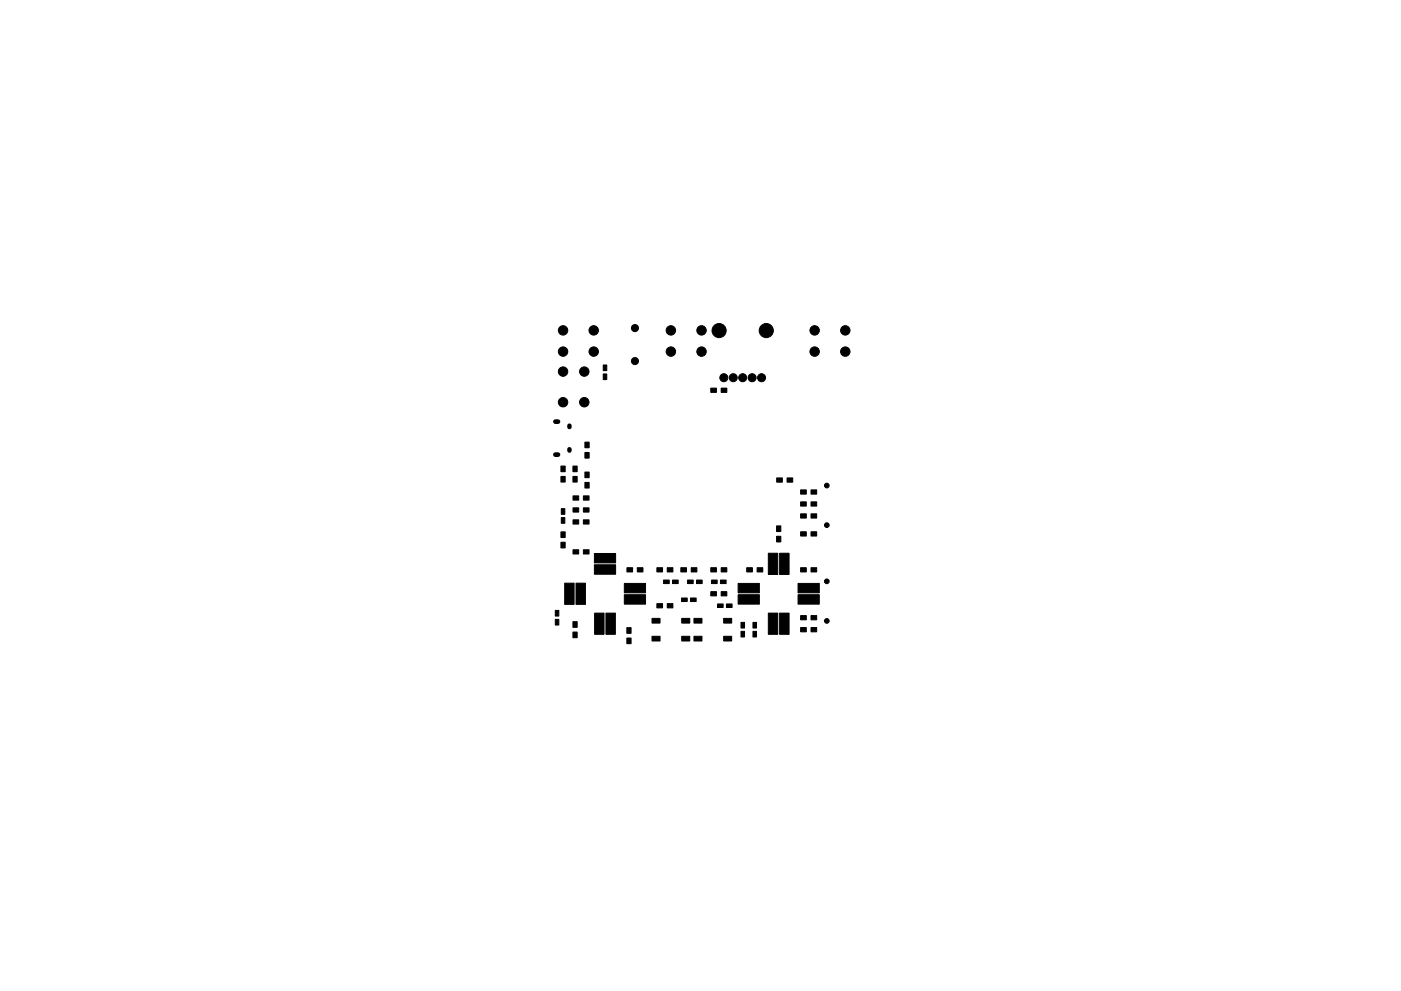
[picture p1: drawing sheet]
<svg xmlns="http://www.w3.org/2000/svg" width="297mm" height="210mm" viewBox="0 0 297 210" stroke-linecap="round" stroke-linejoin="round" font-family="sans-serif">
<g fill="#000" stroke="#000" stroke-width=".21">
<path d="M127.9 77.4h.7v1.2h-.7zM124 96h.9v1.2h-.9zM124 93.8h.9v1.2h-.9zM127.9 79.3h.7v1.2h-.7zM150.7 82.3h1.2v.9h-1.2zM152.9 82.3h1.2v.9h-1.2zM119 107.9h.8v1.2h-.8zM119 109.8h.8v1.2h-.8zM118.9 115h.9v1.2h-.9zM118.9 112.8h.9v1.2h-.9zM118.9 101.1h.9v1.2h-.9zM118.9 98.9h.9v1.2h-.9z"/>
<path d="M121.5 107.7h1.2v.9h-1.2zM121.5 110.3h1.2v.9h-1.2zM121.5 105.2h1.2v.9h-1.2zM121.5 116.6h1.2v.9h-1.2zM121.5 101.1h.9v1.2h-.9zM121.5 98.9h.9v1.2h-.9zM123.7 107.7h1.2v.9h-1.2zM123.7 110.3h1.2v.9h-1.2zM123.7 105.2h1.2v.9h-1.2zM123.7 116.6h1.2v.9h-1.2zM124 102.3h.9v1.2h-.9zM124 100.1h.9v1.2h-.9z"/>
<path d="M126 117.4h4.5v2h-4.5zM164.7 101.4h1.2v.9h-1.2zM164.6 113.8h1v1.2h-1zM164.6 111.6h1v1.2h-1zM166.9 101.4h1.2v.9h-1.2zM169.7 109h1.2v.9h-1.2zM169.7 103.9h1.2v.9h-1.2zM169.7 112.8h1.2v.9h-1.2zM169.7 106.5h1.2v.9h-1.2zM172 109h1.2v.9h-1.2zM172 103.9h1.2v.9h-1.2zM172 112.8h1.2v.9h-1.2z"/>
<path d="M172 106.5h1.2v.9h-1.2zM117.7 131.4h.8v1.2h-.8zM117.7 129.5h.8v1.2h-.8zM119.7 123.7h2v4.5h-2zM122.1 123.7h2v4.5h-2zM121.5 134.1h.9v1.2h-.9zM121.5 131.9h.9v1.2h-.9zM126 119.8h4.5v2h-4.5zM126.1 130.1h2v4.5h-2zM128.5 130.1h2v4.5h-2zM132.4 126.2h4.5v2h-4.5zM132.4 123.8h4.5v2h-4.5z"/>
<path d="M132.9 120.4h1.2v.9h-1.2zM132.9 135.4h.9v1.2h-.9zM132.9 133.2h.9v1.2h-.9zM135.1 120.4h1.2v.9h-1.2zM138.2 135h1.7v1h-1.7zM138.2 131.2h1.7v1h-1.7zM139.3 128.1h1.2v.9h-1.2zM139.3 120.4h1.2v.9h-1.2zM140.7 123.1h1.2v.7h-1.2zM141.5 128.1h1.2v.9h-1.2zM141.5 120.4h1.2v.9h-1.2zM142.6 123.1h1.2v.7h-1.2z"/>
<path d="M144.3 120.4h1.2v.9h-1.2zM144.5 126.9h1.2v.7h-1.2zM144.5 135h1.7v1h-1.7zM144.5 131.2h1.7v1h-1.7zM145.8 123.1h1.2v.7h-1.2zM146.4 126.9h1.2v.7h-1.2zM146.6 120.4h1.2v.9h-1.2zM147.1 135h1.7v1h-1.7zM147.1 131.2h1.7v1h-1.7zM147.7 123.1h1.2v.7h-1.2zM150.7 125.5h1.2v.9h-1.2zM150.7 120.4h1.2v.9h-1.2z"/>
<path d="M150.9 123.1h1.1v.7h-1.1zM152.1 128.1h1.2v.8h-1.2zM152.8 123.1h1.1v.7h-1.1zM152.9 125.5h1.2v.9h-1.2zM152.9 120.4h1.2v.9h-1.2zM153.4 135h1.7v1h-1.7zM153.4 131.2h1.7v1h-1.7zM154 128.1h1.2v.8h-1.2zM156.5 126.2h4.5v2h-4.5zM156.5 123.8h4.5v2h-4.5zM157.1 133.9h.8v1.2h-.8zM157.1 132h.8v1.2h-.8z"/>
<path d="M158.3 120.4h1.2v.9h-1.2zM159.6 132h.8v1.2h-.8zM159.6 133.9h.8v1.2h-.8zM160.5 120.4h1.2v.9h-1.2zM162.9 117.4h2v4.5h-2zM162.9 130.1h2v4.5h-2zM165.3 117.4h2v4.5h-2zM165.3 130.1h2v4.5h-2zM169.2 126.2h4.5v2h-4.5zM169.2 123.8h4.5v2h-4.5zM169.7 130.6h1.2v.9h-1.2zM169.7 120.4h1.2v.9h-1.2z"/>
<path d="M169.7 133.1h1.2v.9h-1.2zM172 130.6h1.2v.9h-1.2zM172 120.4h1.2v.9h-1.2zM172 133.1h1.2v.9h-1.2z"/>
<circle cx="119.4" cy="70.1" r="1"/>
<circle cx="119.4" cy="74.6" r="1"/>
<circle cx="119.4" cy="78.8" r="1"/>
<circle cx="123.9" cy="78.8" r="1"/>
<circle cx="125.9" cy="70.1" r="1"/>
<circle cx="125.9" cy="74.6" r="1"/>
<circle cx="134.6" cy="69.6" r=".75"/>
<circle cx="134.6" cy="76.6" r=".75"/>
<circle cx="142.2" cy="70.1" r="1"/>
<circle cx="142.2" cy="74.6" r="1"/>
<circle cx="148.7" cy="70.1" r="1"/>
<circle cx="148.7" cy="74.6" r="1"/>
<circle cx="152.5" cy="70.1" r="1.5"/>
<circle cx="162.5" cy="70.1" r="1.5"/>
<circle cx="172.7" cy="70.1" r="1"/>
<circle cx="172.7" cy="74.6" r="1"/>
<circle cx="179.2" cy="70.1" r="1"/>
<circle cx="179.2" cy="74.6" r="1"/>
<circle cx="119.4" cy="85.3" r="1"/>
<circle cx="123.9" cy="85.3" r="1"/>
<circle cx="153.5" cy="80.1" r=".85"/>
<circle cx="155.5" cy="80.1" r=".85"/>
<circle cx="157.5" cy="80.1" r=".85"/>
<circle cx="159.5" cy="80.1" r=".85"/>
<circle cx="161.5" cy="80.1" r=".85"/>
<circle cx="175.3" cy="103" r=".5"/>
<circle cx="175.3" cy="111.4" r=".5"/>
<circle cx="175.3" cy="123.3" r=".5"/>
<circle cx="175.3" cy="131.7" r=".5"/>
</g>
<path d="M120.7 90.3v.3M120.7 95.3v.3" fill="none" stroke="#000" stroke-width=".95"/>
<path d="M117.8 89.5h.5M117.8 96.5h.5" fill="none" stroke="#000" stroke-width="1"/>
</svg>
